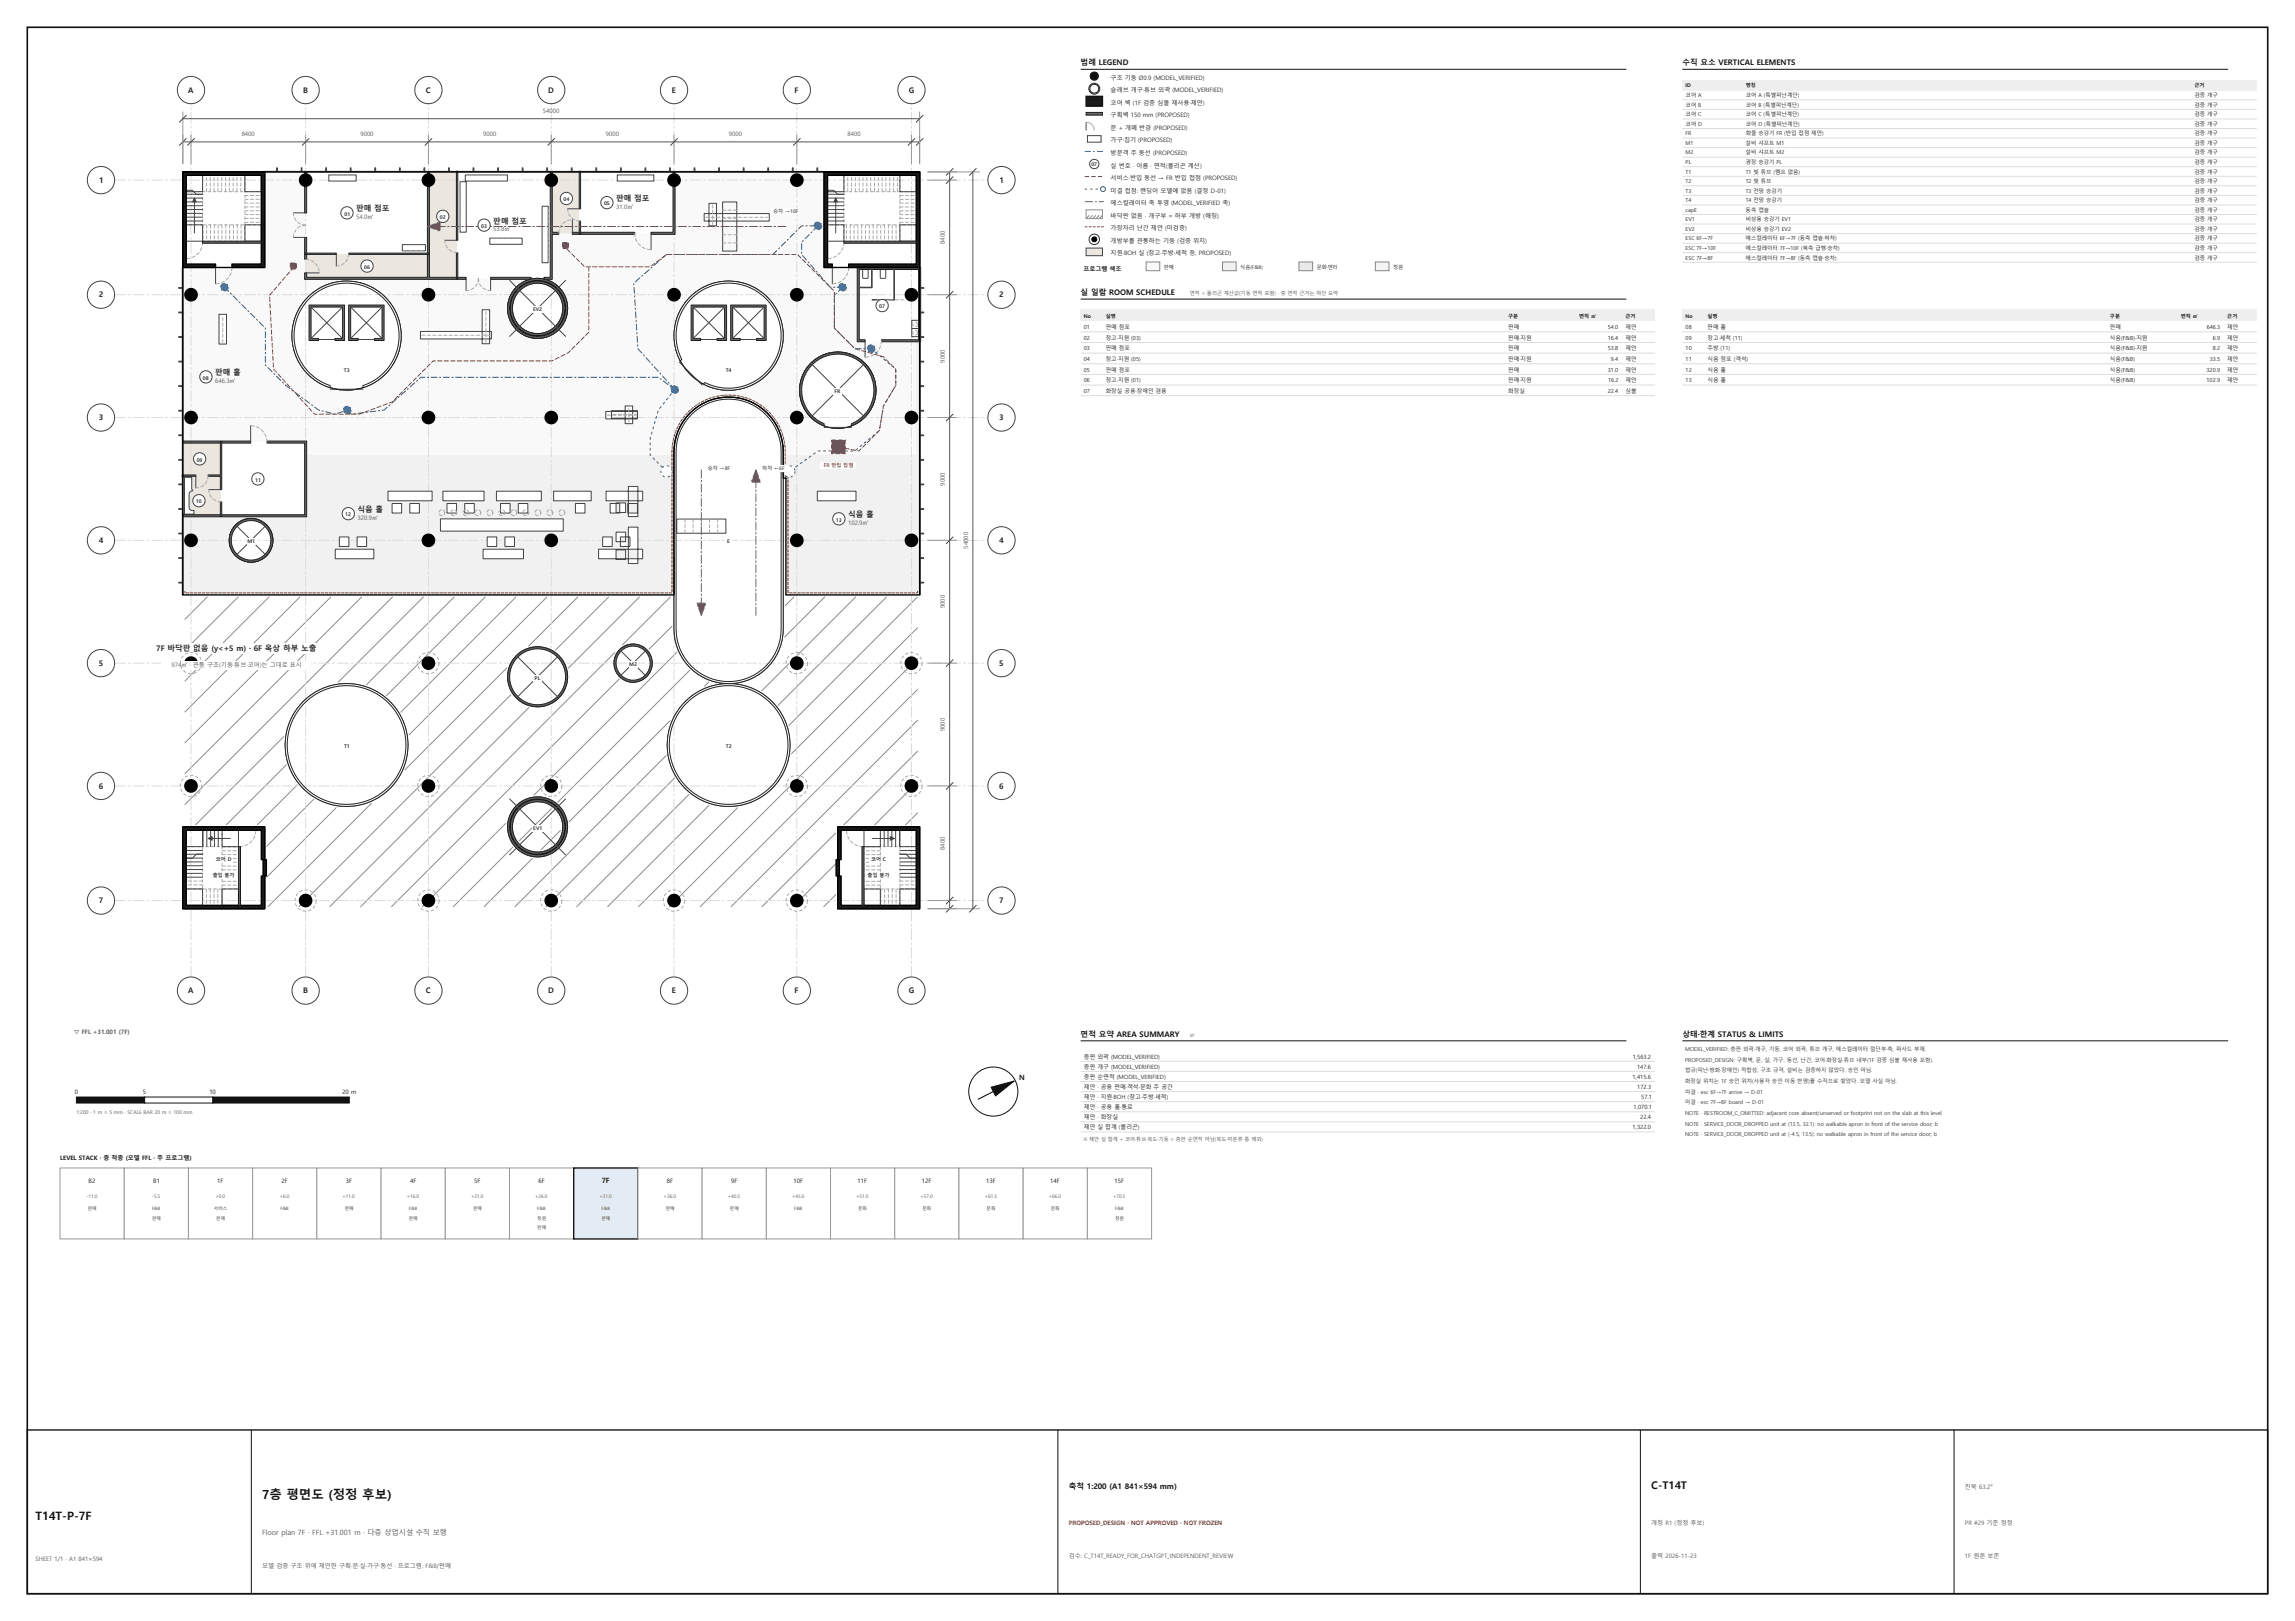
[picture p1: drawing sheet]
<svg xmlns="http://www.w3.org/2000/svg" width="841mm" height="594mm" viewBox="0 0 841 594" stroke-linecap="round" stroke-linejoin="round" font-family="sans-serif">
<defs><g id="words">
<text font-size="4.6" fill="#111" x="96.1" y="549.2">7층 평면도 (정정 후보)</text>
<text font-size="4.2" fill="#111" x="13" y="557">T14T-P-7F</text>
<text font-size="3.9" fill="#111" x="605.1" y="545.6">C-T14T</text>
<g font-size="2.8" fill="#111">
<text x="396" y="24">범례 LEGEND</text>
<text x="616.5" y="24">수직 요소 VERTICAL ELEMENTS</text>
<text x="396" y="108.2">실 일람 ROOM SCHEDULE</text>
<text x="396" y="380">면적 요약 AREA SUMMARY</text>
<text x="616.5" y="380">상태·한계 STATUS &amp; LIMITS</text>
<text x="391.7" y="545.6">축척 1:200 (A1 841×594 mm)</text>
</g>
<g font-size="2.8" fill="#222">
<text x="69" y="34">A</text>
<text x="111" y="34">B</text>
<text x="156.1" y="34">C</text>
<text x="200.9" y="34">D</text>
<text x="246.2" y="34">E</text>
<text x="291.2" y="34">F</text>
<text x="333" y="34">G</text>
<text x="36.3" y="67">1</text>
<text x="366.3" y="67">1</text>
<text x="130.5" y="77.5">판매 점포</text>
<text x="225.8" y="73.7">판매 점포</text>
<text x="180.8" y="82">판매 점포</text>
<text x="36.2" y="109">2</text>
<text x="366.2" y="109">2</text>
<text x="78.8" y="137.6">판매 홀</text>
<text x="36.2" y="154">3</text>
<text x="366.2" y="154">3</text>
<text x="131" y="187.7">식음 홀</text>
<text x="310.8" y="189.6">식음 홀</text>
<text x="36.2" y="199">4</text>
<text x="366.2" y="199">4</text>
<text x="57.3" y="238.5">7F 바닥판 없음 (y&lt;+5 m) · 6F 옥상 하부 노출</text>
<text x="36.2" y="244">5</text>
<text x="366.2" y="244">5</text>
<text x="36.2" y="289">6</text>
<text x="366.2" y="289">6</text>
<text x="36.2" y="331">7</text>
<text x="366.2" y="331">7</text>
<text x="69" y="364">A</text>
<text x="111" y="364">B</text>
<text x="156.1" y="364">C</text>
<text x="200.9" y="364">D</text>
<text x="246.2" y="364">E</text>
<text x="291.2" y="364">F</text>
<text x="333" y="364">G</text>
</g>
<g font-size="2.6" fill="#111">
<text x="373.4" y="395.7">N</text>
<text x="220.5" y="433.5">7F</text>
</g>
<text font-size="2.6" fill="#555" x="96.1" y="562.4">Floor plan 7F · FFL +31.001 m · 다층 상업시설 수직 보행</text>
<g font-size="2.2" fill="#222">
<text x="407" y="29.2">구조 기둥 Ø0.9 (MODEL_VERIFIED)</text>
<text x="407" y="33.8">슬래브 개구·튜브 외곽 (MODEL_VERIFIED)</text>
<text x="407" y="38.4">코어 벽 (1F 검증 심볼 재사용·제안)</text>
<text x="407" y="43">구획벽 150 mm (PROPOSED)</text>
<text x="407" y="47.6">문 + 개폐 반경 (PROPOSED)</text>
<text x="407" y="52.2">가구·집기 (PROPOSED)</text>
<text x="407" y="56.8">방문객 주 동선 (PROPOSED)</text>
<text x="407" y="61.4">실 번호 · 이름 · 면적(폴리곤 계산)</text>
<text x="407" y="66">서비스·반입 동선 → FR 반입 접점 (PROPOSED)</text>
<text x="407" y="70.6">미결 접점: 랜딩이 모델에 없음 (결정 D-01)</text>
<text x="407" y="75.2">에스컬레이터 축 투영 (MODEL_VERIFIED 축)</text>
<text x="407" y="79.8">바닥판 없음 · 개구부 = 하부 개방 (해칭)</text>
<text x="407" y="84.4">가장자리 난간 제안 (미검증)</text>
<text x="407" y="89">개방부를 관통하는 기둥 (검증 위치)</text>
<text x="407" y="93.6">지원·BOH 실 (창고·주방·세척 등, PROPOSED)</text>
</g>
<g font-size="2.2" fill="#555">
<text x="198.9" y="41.5">54000</text>
<text x="88.6" y="50">8400</text>
<text x="132.1" y="50">9000</text>
<text x="177.1" y="50">9000</text>
<text x="222.1" y="50">9000</text>
<text x="267.1" y="50">9000</text>
<text x="310.6" y="50">8400</text>
<text x="225.8" y="76.5">31.0㎡</text>
<text x="130.5" y="80.3">54.0㎡</text>
<text x="180.8" y="84.8">53.8㎡</text>
<text x="346.3" y="89.4" transform="rotate(-90 346.3 89.4)">8400</text>
<text x="346.3" y="132.9" transform="rotate(-90 346.3 132.9)">9000</text>
<text x="78.8" y="140.4">646.3㎡</text>
<text x="346.3" y="177.9" transform="rotate(-90 346.3 177.9)">9000</text>
<text x="131" y="190.5">320.9㎡</text>
<text x="310.8" y="192.4">102.9㎡</text>
<text x="354.7" y="201.1" transform="rotate(-90 354.7 201.1)">54000</text>
<text x="346.3" y="222.9" transform="rotate(-90 346.3 222.9)">9000</text>
<text x="62.8" y="244.5">974㎡ ·</text>
<text x="70.7" y="244.5">관통 구조(기둥·튜브·코어)는 그대로 표시</text>
<text x="346.3" y="267.9" transform="rotate(-90 346.3 267.9)">9000</text>
<text x="346.3" y="311.4" transform="rotate(-90 346.3 311.4)">8400</text>
<text x="27" y="379">▽ FFL +31.001 (7F)</text>
<text x="720.1" y="545.6">진북 63.2°</text>
<text x="605.1" y="558.8">개정 R1 (정정 후보)</text>
<text x="720.1" y="558.8">PR #29 기준 정정</text>
<text x="13" y="572">SHEET 1/1 · A1 841×594</text>
<text x="96.1" y="574.4">모델 검증 구조 위에 제안한 구획·문·실·가구·동선 · 프로그램: F&amp;B/판매</text>
<text x="391.7" y="570.8">검수: C_T14T_READY_FOR_CHATGPT_INDEPENDENT_REVIEW</text>
<text x="605.1" y="570.8">출력 2026-11-23</text>
<text x="720.1" y="570.8">1F 원본 보존</text>
</g>
<g font-size="2.2" fill="#111">
<text x="397" y="99.2">프로그램 색조</text>
<text x="27.4" y="400.8">0</text>
<text x="52.4" y="400.8">5</text>
<text x="76.7" y="400.8">10</text>
<text x="125.4" y="400.8">20 m</text>
<text x="22" y="425">LEVEL STACK · 층 적층 (모델 FFL · 주 프로그램)</text>
<text x="32.5" y="433.5">B2</text>
<text x="56.2" y="433.5">B1</text>
<text x="79.6" y="433.5">1F</text>
<text x="103.2" y="433.5">2F</text>
<text x="126.7" y="433.5">3F</text>
<text x="150.3" y="433.5">4F</text>
<text x="173.7" y="433.5">5F</text>
<text x="197.3" y="433.5">6F</text>
<text x="244.4" y="433.5">8F</text>
<text x="267.9" y="433.5">9F</text>
<text x="290.8" y="433.5">10F</text>
<text x="314.3" y="433.5">11F</text>
<text x="337.8" y="433.5">12F</text>
<text x="361.3" y="433.5">13F</text>
<text x="384.9" y="433.5">14F</text>
<text x="408.4" y="433.5">15F</text>
</g>
<text font-size="2.2" fill="#9b1c1c" x="391.7" y="558.8">PROPOSED_DESIGN · NOT APPROVED · NOT FROZEN</text>
<g font-size="2.1" fill="#222">
<text x="397.2" y="387.9">층판 외곽 (MODEL_VERIFIED)</text>
<text x="598.3" y="387.9">1,563.2</text>
<text x="397.2" y="391.6">층판 개구 (MODEL_VERIFIED)</text>
<text x="397.2" y="395.3">층판 순면적 (MODEL_VERIFIED)</text>
<text x="598.3" y="395.3">1,415.6</text>
<text x="599.9" y="391.6">147.6</text>
<text x="397.2" y="399">제안 · 공용 판매·객석·문화 주 공간</text>
<text x="600" y="399">172.3</text>
<text x="397.2" y="402.7">제안 · 지원·BOH (창고·주방·세척)</text>
<text x="397.2" y="406.4">제안 · 공용 홀·통로</text>
<text x="598.6" y="406.4">1,070.1</text>
<text x="601.4" y="402.7">57.1</text>
<text x="397.2" y="410.1">제안 · 화장실</text>
<text x="397.2" y="413.8">제안 실 합계 (폴리곤)</text>
<text x="598.3" y="413.8">1,322.0</text>
<text x="601.1" y="410.1">22.4</text>
</g>
<g font-size="2" fill="#222">
<text x="617.7" y="35.6">코어 A</text>
<text x="639.7" y="35.6">코어 A (특별피난계단)</text>
<text x="804.2" y="35.6">검증 개구</text>
<text x="617.7" y="39.1">코어 B</text>
<text x="639.7" y="39.1">코어 B (특별피난계단)</text>
<text x="804.2" y="39.1">검증 개구</text>
<text x="617.7" y="42.6">코어 C</text>
<text x="617.7" y="46.1">코어 D</text>
<text x="639.7" y="42.6">코어 C (특별피난계단)</text>
<text x="639.7" y="46.1">코어 D (특별피난계단)</text>
<text x="804.2" y="42.6">검증 개구</text>
<text x="804.2" y="46.1">검증 개구</text>
<text x="617.7" y="49.6">FR</text>
<text x="617.7" y="53.1">M1</text>
<text x="639.7" y="53.1">설비 샤프트 M1</text>
<text x="639.7" y="49.6">화물 승강기 FR (반입 접점 제안)</text>
<text x="804.2" y="49.6">검증 개구</text>
<text x="804.2" y="53.1">검증 개구</text>
<text x="617.7" y="56.6">M2</text>
<text x="639.7" y="56.6">설비 샤프트 M2</text>
<text x="804.2" y="56.6">검증 개구</text>
<text x="617.7" y="60.1">PL</text>
<text x="617.7" y="63.6">T1</text>
<text x="639.7" y="60.1">광장 승강기 PL</text>
<text x="639.7" y="63.6">T1 빛 튜브 (램프 없음)</text>
<text x="804.2" y="60.1">검증 개구</text>
<text x="804.2" y="63.6">검증 개구</text>
<text x="617.7" y="67.1">T2</text>
<text x="617.7" y="70.6">T3</text>
<text x="639.7" y="67.1">T2 빛 튜브</text>
<text x="639.7" y="70.6">T3 전망 승강기</text>
<text x="804.2" y="67.1">검증 개구</text>
<text x="804.2" y="70.6">검증 개구</text>
<text x="617.7" y="74.1">T4</text>
<text x="617.7" y="77.6">capE</text>
<text x="639.7" y="77.6">동측 캡슐</text>
<text x="639.7" y="74.1">T4 전망 승강기</text>
<text x="804.2" y="74.1">검증 개구</text>
<text x="804.2" y="77.6">검증 개구</text>
<text x="617.7" y="81.1">EV1</text>
<text x="639.7" y="81.1">비상용 승강기 EV1</text>
<text x="804.2" y="81.1">검증 개구</text>
<text x="617.7" y="84.6">EV2</text>
<text x="617.7" y="88.1">ESC 6F→7F</text>
<text x="639.7" y="88.1">에스컬레이터 6F→7F (동측 캡슐·하차)</text>
<text x="639.7" y="84.6">비상용 승강기 EV2</text>
<text x="804.2" y="84.6">검증 개구</text>
<text x="804.2" y="88.1">검증 개구</text>
<text x="617.7" y="91.6">ESC 7F→10F</text>
<text x="617.7" y="95.1">ESC 7F→8F</text>
<text x="639.7" y="91.6">에스컬레이터 7F→10F (북측 급행·승차)</text>
<text x="639.7" y="95.1">에스컬레이터 7F→8F (동측 캡슐·승차)</text>
<text x="804.2" y="91.6">검증 개구</text>
<text x="804.2" y="95.1">검증 개구</text>
<text x="397.2" y="120.6">01</text>
<text x="397.2" y="124.5">02</text>
<text x="405.2" y="120.6">판매 점포</text>
<text x="405.2" y="124.5">창고·지원 (03)</text>
<text x="552.7" y="120.6">판매</text>
<text x="552.7" y="124.5">판매·지원</text>
<text x="589.2" y="124.5">16.4</text>
<text x="589.2" y="120.6">54.0</text>
<text x="595.7" y="124.5">제안</text>
<text x="595.7" y="120.6">제안</text>
<text x="617.7" y="120.6">08</text>
<text x="617.7" y="124.5">09</text>
<text x="625.7" y="120.6">판매 홀</text>
<text x="625.7" y="124.5">창고·세척 (11)</text>
<text x="773.2" y="120.6">판매</text>
<text x="773.2" y="124.5">식음(F&amp;B)·지원</text>
<text x="808.6" y="120.6">646.3</text>
<text x="810.9" y="124.5">6.9</text>
<text x="816.2" y="120.6">제안</text>
<text x="816.2" y="124.5">제안</text>
<text x="397.2" y="128.4">03</text>
<text x="405.2" y="128.4">판매 점포</text>
<text x="552.7" y="128.4">판매</text>
<text x="589.2" y="128.4">53.8</text>
<text x="595.7" y="128.4">제안</text>
<text x="617.7" y="128.4">10</text>
<text x="625.7" y="128.4">주방 (11)</text>
<text x="773.2" y="128.4">식음(F&amp;B)·지원</text>
<text x="810.9" y="128.4">8.2</text>
<text x="816.2" y="128.4">제안</text>
<text x="397.2" y="132.3">04</text>
<text x="397.2" y="136.2">05</text>
<text x="405.2" y="132.3">창고·지원 (05)</text>
<text x="405.2" y="136.2">판매 점포</text>
<text x="552.7" y="132.3">판매·지원</text>
<text x="552.7" y="136.2">판매</text>
<text x="589.2" y="136.2">31.0</text>
<text x="590.3" y="132.3">9.4</text>
<text x="595.7" y="136.2">제안</text>
<text x="595.7" y="132.3">제안</text>
<text x="617.7" y="132.3">11</text>
<text x="617.7" y="136.2">12</text>
<text x="625.7" y="132.3">식음 점포 (객석)</text>
<text x="625.7" y="136.2">식음 홀</text>
<text x="773.2" y="132.3">식음(F&amp;B)</text>
<text x="773.2" y="136.2">식음(F&amp;B)</text>
<text x="808.6" y="136.2">320.9</text>
<text x="809.8" y="132.3">33.5</text>
<text x="816.2" y="136.2">제안</text>
<text x="816.2" y="132.3">제안</text>
<text x="397.2" y="140.1">06</text>
<text x="397.2" y="144">07</text>
<text x="405.2" y="140.1">창고·지원 (01)</text>
<text x="405.2" y="144">화장실 공용·장애인 겸용</text>
<text x="552.7" y="140.1">판매·지원</text>
<text x="552.7" y="144">화장실</text>
<text x="589.2" y="144">22.4</text>
<text x="589.3" y="140.1">16.2</text>
<text x="595.7" y="144">심볼</text>
<text x="595.7" y="140.1">제안</text>
<text x="617.7" y="140.1">13</text>
<text x="625.7" y="140.1">식음 홀</text>
<text x="773.2" y="140.1">식음(F&amp;B)</text>
<text x="808.6" y="140.1">102.9</text>
<text x="816.2" y="140.1">제안</text>
</g>
<g font-size="2" fill="#333">
<text x="617.5" y="385.2">MODEL_VERIFIED: 층판 외곽·개구, 기둥, 코어 외곽, 튜브 개구, 에스컬레이터 절단부·축, 파사드 부재.</text>
<text x="617.5" y="389.1">PROPOSED_DESIGN: 구획벽, 문, 실, 가구, 동선, 난간, 코어·화장실·튜브 내부(1F 검증 심볼 재사용 포함).</text>
<text x="617.5" y="393">법규(피난·방화·장애인) 적합성, 구조 규격, 설비는 검증하지 않았다. 승인 아님.</text>
<text x="617.5" y="396.9">화장실 위치는 1F 승인 위치(사용자 승인 이동 반영)를 수직으로 쌓았다. 모델 사실 아님.</text>
<text x="617.5" y="400.8">미결 · esc 6F→7F arrive → D-01</text>
<text x="617.5" y="404.7">미결 · esc 7F→8F board → D-01</text>
<text x="617.5" y="408.6">NOTE · RESTROOM_C_OMITTED: adjacent core absent/unserved or footprint not on the slab at this level</text>
<text x="617.5" y="412.5">NOTE · SERVICE_DOOR_DROPPED unit at (13.5, 32.1): no walkable apron in front of the service door; b</text>
<text x="617.5" y="416.4">NOTE · SERVICE_DOOR_DROPPED unit at (-4.5, 13.5): no walkable apron in front of the service door; b</text>
</g>
<g font-size="1.9" fill="#111">
<text x="617.7" y="31.8">ID</text>
<text x="639.7" y="31.8">명칭</text>
<text x="804.2" y="31.8">근거</text>
<text x="397.2" y="116.4">No</text>
<text x="405.2" y="116.4">실명</text>
<text x="552.7" y="116.4">구분</text>
<text x="578.7" y="116.4">면적 ㎡</text>
<text x="595.7" y="116.4">근거</text>
<text x="617.7" y="116.4">No</text>
<text x="625.7" y="116.4">실명</text>
<text x="773.2" y="116.4">구분</text>
<text x="799.2" y="116.4">면적 ㎡</text>
<text x="816.2" y="116.4">근거</text>
</g>
<g font-size="1.9" fill="#333">
<text x="399.9" y="60.8">07</text>
<text x="206.5" y="73.7">04</text>
<text x="221.3" y="75.3">05</text>
<text x="126.2" y="79">01</text>
<text x="161.2" y="80.3">02</text>
<text x="176.3" y="83.5">03</text>
<text x="133.4" y="98.5">06</text>
<text x="322.2" y="113">07</text>
<text x="195.3" y="114">EV2</text>
<text x="126" y="136.4">T3</text>
<text x="265.9" y="136.4">T4</text>
<text x="74.4" y="139.1">08</text>
<text x="305.8" y="144">FR</text>
<text x="72.1" y="169.2">09</text>
<text x="93.5" y="176.5">11</text>
<text x="71.8" y="184.5">10</text>
<text x="126.5" y="189.2">12</text>
<text x="306.3" y="191.1">13</text>
<text x="90.7" y="199">M1</text>
<text x="266.5" y="199">E</text>
<text x="230.6" y="244">M2</text>
<text x="195.9" y="249">PL</text>
<text x="126.1" y="274">T1</text>
<text x="266" y="274">T2</text>
<text x="195.4" y="304">EV1</text>
<text x="79.1" y="315.5">코어 D</text>
<text x="319.2" y="315.5">코어</text>
<text x="323.6" y="315.5">C</text>
<text x="77.9" y="321.5">출입 불가</text>
<text x="317.9" y="321.5">출입 불가</text>
</g>
<g font-size="1.9" fill="#7a3b8c">
<text x="283.3" y="78">승차 →10F</text>
<text x="259.4" y="172.2">승차 →8F</text>
<text x="279.3" y="172.2">하차 ←6F</text>
</g>
<g font-size="1.9" fill="#222">
<text x="426.5" y="98.6">판매</text>
<text x="454.5" y="98.6">식음(F&amp;B)</text>
<text x="482.5" y="98.6">문화·엔터</text>
<text x="510.5" y="98.6">정원</text>
</g>
<g font-size="1.9" fill="#555">
<text x="436" y="108.2">면적 = 폴리곤 계산값(기둥 면적 포함) · 층 면적 근거는 하단 요약</text>
<text x="436" y="380">㎡</text>
<text x="28" y="408.2">1:200 · 1 m = 5 mm · SCALE BAR 20 m = 100 mm</text>
<text x="397" y="418.2">※ 제안 실 합계 + 코어·튜브·복도·기둥 = 층판 순면적 아님(복도·미분류 틈 제외)</text>
</g>
<text font-size="1.9" fill="#9a5b1e" x="301.8" y="171.3">FR 반입 접점</text>
<g font-size="1.8" fill="#555">
<text x="31.7" y="439">-11.0</text>
<text x="55.8" y="439">-5.5</text>
<text x="79" y="439">+0.0</text>
<text x="102.5" y="439">+6.0</text>
<text x="125.5" y="439">+11.0</text>
<text x="149.1" y="439">+16.0</text>
<text x="172.6" y="439">+21.0</text>
<text x="196.1" y="439">+26.0</text>
<text x="219.7" y="439">+31.0</text>
<text x="243.2" y="439">+36.0</text>
<text x="266.8" y="439">+40.5</text>
<text x="290.3" y="439">+45.0</text>
<text x="313.8" y="439">+51.0</text>
<text x="337.3" y="439">+57.0</text>
<text x="360.9" y="439">+61.5</text>
<text x="384.4" y="439">+66.0</text>
<text x="407.9" y="439">+70.5</text>
</g>
<g font-size="1.6" fill="#333">
<text x="32.2" y="443.5">판매</text>
<text x="55.7" y="443.5">F&amp;B</text>
<text x="78.4" y="443.5">서비스</text>
<text x="102.8" y="443.5">F&amp;B</text>
<text x="126.3" y="443.5">판매</text>
<text x="149.8" y="443.5">F&amp;B</text>
<text x="173.4" y="443.5">판매</text>
<text x="196.9" y="443.5">F&amp;B</text>
<text x="220.4" y="443.5">F&amp;B</text>
<text x="244" y="443.5">판매</text>
<text x="267.5" y="443.5">판매</text>
<text x="291" y="443.5">F&amp;B</text>
<text x="314.5" y="443.5">문화</text>
<text x="338" y="443.5">문화</text>
<text x="361.5" y="443.5">문화</text>
<text x="385.1" y="443.5">문화</text>
<text x="408.7" y="443.5">F&amp;B</text>
<text x="55.7" y="447">판매</text>
<text x="79.2" y="447">판매</text>
<text x="149.8" y="447">판매</text>
<text x="196.9" y="447">정원</text>
<text x="220.4" y="447">판매</text>
<text x="408.7" y="447">정원</text>
<text x="196.9" y="450.5">판매</text>
</g>
</g></defs>
<path d="M10 10h821v574h-821z" fill="none" stroke="#111" stroke-width=".6"/>
<path d="M112 63h45v30h-45z" fill-rule="evenodd" fill="#fff"/>
<path d="M157 63h10.5v39h-10.5z" fill-rule="evenodd" fill="#ebe7df"/>
<path d="M167.5 63h34.5v39h-34.5z" fill-rule="evenodd" fill="#fff"/>
<path d="M202 63h10.5v22.5h-10.5z" fill-rule="evenodd" fill="#ebe7df"/>
<path d="M212.5 63h34.5v22.5h-34.5z" fill-rule="evenodd" fill="#fff"/>
<path d="M112 93h45v9h-45z" fill-rule="evenodd" fill="#ebe7df"/>
<path d="M97 63h139.3l-124.3 .1 .1 38.9 83.9 .1a11.3 11.3 0 0 0-5.7 2.2l-2 2-.8 1.2a11.1 11.1 0 0 0-.7 9.7l1.5 2.5 2 2a11 11 0 0 0 5.3 2.2h2.8l2.8-.7 2.5-1.5 1.1-.9 1.7-2.3a11 11 0 0 0-2.8-14.2l-2.5-1.5-3.2-.7 4-.2v-16.4h45l-.1-22.5h55.1v34.9l12.3 .1-.2 .4 .1 26.7 .3 .2h21.3l-.1 41.5h-48.7l-.4-5.2-1.1-3.8a20.1 20.1 0 0 0-4.4-6.4l-3-2.5-3.4-1.9-1.9-.6-3.8-.8a19.9 19.9 0 0 0-16.1 5.8l-1.4 1.4a20.1 20.1 0 0 0-4.4 10.8l-.1 3.2h-135l-.1-4.8h-44.7l-.2 10.1v-74.1h30zM293 143a14 14 0 0 0 28 0 14 14 0 0 0-28 0zM247 123.1a20 20 0 0 0 39.9 0 20 20 0 0 0-39.9 0zM107 123a20 20 0 0 0 40 0 20 20 0 0 0-40 0z" fill-rule="evenodd" fill="#f9f9f9"/>
<g fill="#ebe7df">
<path d="M67 162h14v12.3h-14z" fill-rule="evenodd"/>
<path d="M67 174.3h14v14.7h-14z" fill-rule="evenodd"/>
</g>
<path d="M81 162h31v27h-31z" fill-rule="evenodd" fill="#fff"/>
<g fill="#f1f1f1">
<path d="M67 189h44.9l.1-22.2h135v51.2h-180zM84 198a8 8 0 0 0 16 0 8 8 0 0 0-16 0z" fill-rule="evenodd"/>
<path d="M287 166.6l48.7 .1 .1-41.4h1.2v92.7h-49v-42.7l-1-.1z" fill-rule="evenodd"/>
</g>
<g fill="none" stroke="#222" stroke-width=".37">
<circle cx="197" cy="113" r="11"/>
<circle cx="127" cy="123.1" r="19.9"/>
<circle cx="267" cy="123.1" r="20"/>
<circle cx="307" cy="143" r="14"/>
<circle cx="92" cy="198" r="8"/>
</g>
<g fill="none" stroke="#8c8c8c" stroke-width=".37">
<path d="M76 218.8l-8.3 8.2M87.3 218.8l-19.6 19.5M98.6 218.8l-30.9 30.8M109.9 218.8l-42.2 42.1M121.2 218.8l-53.5 53.4M132.5 218.8l-64.8 64.7M143.8 218.8l-76.1 76M155.1 218.8l-31.1 31.1M166.5 218.8l-32.2 32.2M177.8 218.8l-36.2 36.1M189.1 218.8l-42.2 42.2M200.4 218.8l-50.5 50.5"/>
<path d="M211.7 218.8l-18 17.9M223 218.8l-19.5 19.5M234.3 218.8l-26 26M245.7 218.8l-17.6 17.5M290.9 218.8l-3.2 3.1M302.2 218.8l-14.7 14.7M313.5 218.8l-34.4 34.4M324.9 218.8l-39.8 39.7M336.2 218.8l-47.1 47.1M225.3 239.1l-93.1 93.2M246.3 229.5l-8.5 8.4M248.1 239l-52.4 52.3"/>
<path d="M336.2 230l-46.2 46.2M185.7 244.7l-37.3 37.4M187.3 254.5l-77.8 77.8M193.8 259.3l-73 73M226.9 248.8l-83.4 83.5M252.8 245.6l-48.4 48.3M259.7 249.9l-1.5 1.6M336.2 252.6l-79.6 79.7M336.2 241.3l-90.9 91M104 269.9l-32.3 32.3M244.1 276.9l-55.4 55.4M245.5 264.2l-36.9 36.9"/>
<path d="M336.2 275.2l-27 27M336.2 263.9l-68.3 68.4M105 280.3l-22 21.9M108.9 287.6l-14.6 14.6M115 292.9l-17.2 17.2M123.3 295.9l-25.5 25.5M136.1 294.4l-37.9 37.9M202.1 296.2l-11.9 11.9M247.2 285.1l-47.2 47.2M252.5 291.1l-41.1 41.2M259.8 295.1l-37.1 37.2M270.2 296l-36.2 36.3"/>
<path d="M336.2 297.9l-4.3 4.3M336.2 286.6l-15.6 15.6M185.3 301.7l-30.5 30.6M187.9 310.4l-21.8 21.9M195.1 314.6l-17.7 17.7M205.4 304.3l-7.1 7.1M306.2 316.6l-15.6 15.7M306.2 305.3l-27 27M306.2 327.9l-4.3 4.4"/>
</g>
<g fill="none" stroke="#dcdcdc" stroke-width=".37" stroke-dasharray="4 1 .8 1">
<path d="M42 66h320M42 108h320M42 153h320M42 198h320M42 243h320M42 288h320M42 330h320M70 358v-320M112 358v-320M157 358v-320M202 358v-320M247 358v-320"/>
<path d="M292 358v-320M334 358v-320"/>
</g>
<path d="M120.5 64.1h10v2.2h-10zM147.4 89.6h8.5v2.3h-8.5z" fill-rule="evenodd" fill="#fff" stroke="#444" stroke-width=".37"/>
<path d="M130 64.1h-9M147.9 91.9h7.5" fill="none" stroke="#aaa" stroke-width=".37" stroke-dasharray="1.2 .8"/>
<path d="M198.6 75.6h2.3v20.7h-2.3zM170.5 64.1h15.4v2.2h-15.4zM168.6 66.6h2.3v18.5h-2.3zM179.5 87.3h11.9v2.2h-11.9z" fill-rule="evenodd" fill="#fff" stroke="#444" stroke-width=".37"/>
<path d="M168.6 67.1v17.5M185.4 64.1h-14.4M190.8 87.3h-10.8M200.9 95.8v-19.7" fill="none" stroke="#aaa" stroke-width=".37" stroke-dasharray="1.2 .8"/>
<path d="M226.2 64.1h13.4v2.2h-13.4z" fill-rule="evenodd" fill="#fff" stroke="#444" stroke-width=".37"/>
<path d="M239.1 64.1h-12.4" fill="none" stroke="#aaa" stroke-width=".37" stroke-dasharray="1.2 .8"/>
<path d="M80.3 115.2v10.9h2.7v-10.9zM154.1 121.5v2.7h26v-2.7zM176.7 113.5v12.5h2.7v-12.5zM258 78.3v2.7h23.9v-2.7zM259.8 74.5v8.3h2.7v-8.3zM222 150.8v2.7h11.6v-2.7zM224.1 150.5v2.8h9.5v-2.8zM229.1 148.8v6.5h2.7v-6.5z" fill-rule="evenodd" fill="#fff" stroke="#444" stroke-width=".37"/>
<path d="M258.6 79.6h22.8M261.2 82.3v-7.3M81.6 125.6v-9.9M154.6 122.8h25M178.1 125.5v-11.5M222.5 152.1h10.6M224.6 151.9h8.5M230.5 154.8v-5.5" fill="none" stroke="#aaa" stroke-width=".37" stroke-dasharray="1.2 .8"/>
<g fill="#fff" stroke="#444" stroke-width=".37">
<path d="M67.6 174.9h2.7v4l.4 1a1.27 1.27 0 0 0-1.4 1.2v4.8a1.25 1.25 0 0 0 1.2 1.2h.6v1.3h-3.5z" fill-rule="evenodd"/>
<path d="M122.9 201.3v3.5h14.1v-3.5zM124.4 196.8v3.5h3.5v-3.5zM130.9 196.8v3.5h3.5v-3.5zM177 201.3v3.5h14.8v-3.5zM178.5 196.8v3.5h3.5v-3.5zM185 196.8v3.5h3.5v-3.5zM219.4 201.3v3.5h16.1v-3.5zM220.8 196.8v3.5h3.6v-3.5zM227.4 196.8v3.5h3.5v-3.5zM142.2 180v3.5h16.1v-3.5zM143.7 184.5v3.5h3.5v-3.5zM150.2 184.5v3.5h3.5v-3.5zM162.3 180v3.5h15.1v-3.5zM163.8 184.5v3.5h3.5v-3.5zM170.3 184.5v3.5h3.5v-3.5zM181.9 180v3.5h16.5v-3.5zM183.4 184.5v3.5h3.5v-3.5zM189.9 184.5v3.5h3.5v-3.5zM202.9 180v3.5h13.7v-3.5zM210.9 184.5v3.5h3.5v-3.5zM222.1 180v3.5h13.4v-3.5zM223.6 184.5v3.5h3.5v-3.5zM230.1 184.5v3.5h3.5v-3.5zM230.3 193.2v13.3h3.5v-13.3zM225.8 201.5v3.5h3.5v-3.5zM225.8 195v3.5h3.5v-3.5zM230.3 178.3v11h3.5v-11zM225.8 184.3v3.5h3.5v-3.5zM161.4 190.1v4.5h45v-4.5z" fill-rule="evenodd"/>
</g>
<path d="M163 187.9l-.2-.7-.6-.4h-.6l-.6 .4-.2 .7 .2 .6 .6 .4h.6l.6-.4 .2-.6M167.4 187.9l-.2-.7-.6-.4h-.6l-.6 .4-.2 .7 .2 .6 .6 .4h.6l.6-.4 .2-.6M171.8 187.9l-.2-.7-.6-.4h-.6l-.6 .4-.2 .7 .2 .6 .6 .4h.6l.6-.4 .2-.6M176.2 187.9l-.2-.7-.6-.4h-.6l-.6 .4-.2 .7 .2 .6 .6 .4h.6l.6-.4 .2-.6M180.6 187.9l-.2-.7-.6-.4h-.6l-.6 .4-.2 .7 .2 .6 .6 .4h.6l.6-.4 .2-.6M185 187.9l-.2-.7-.6-.4h-.6l-.6 .4-.2 .7 .2 .6 .6 .4h.6l.6-.4 .2-.6M189.4 187.9l-.2-.7-.6-.4h-.6l-.6 .4-.2 .7 .2 .6 .6 .4h.6l.6-.4 .2-.6M193.8 187.9l-.2-.7-.6-.4h-.6l-.6 .4-.2 .7 .2 .6 .6 .4h.6l.6-.4 .2-.6M198.2 187.9l-.2-.7-.6-.4h-.6l-.6 .4-.2 .7 .2 .6 .6 .4h.6l.6-.4 .2-.6M202.6 187.9l-.2-.7-.6-.4h-.6l-.6 .4-.2 .7 .2 .6 .6 .4h.6l.6-.4 .2-.6M207 187.9l-.2-.7-.6-.4h-.6l-.6 .4-.2 .7 .2 .6 .6 .4h.6l.6-.4 .2-.6" fill="none" stroke="#aaa" stroke-width=".37" stroke-dasharray="1.2 .8"/>
<path d="M299.5 180h14.2v3.5h-14.2z" fill-rule="evenodd" fill="#fff" stroke="#444" stroke-width=".37"/>
<g fill="none" stroke="#444" stroke-width=".37">
<path d="M68.2 64.2h6v6h-6zM68.2 69.7h2.3l1.5 1.5h2.2M68.2 79.6h6M68.2 78.2h6M68.2 76.8h6M68.2 75.4h6M68.2 74h6M68.2 72.6h6M68.2 71.2h6M71.2 74v11.4M89.8 64.2h6v6h-6zM264.8 74h5.2v18h-5.2z"/>
<path d="M68.2 82.4h6v6h-6zM68.2 81h6M89.8 82.4h6v6h-6zM316.2 98.8l1.9 .1-.1 3.1-1.8-.1zM322.6 98.8l1.9 .1v3.1l-1.9-.1zM334.1 117.4h2.5v3h-2.5zM334.1 120.4h2.5v3h-2.5zM248 190.2h18v5.2h-18z"/>
</g>
<g fill="none" stroke="#aaa" stroke-width=".37" stroke-dasharray="1.2 .8" stroke-linecap="butt">
<path d="M68.2 70.2h6v12.2h-6zM74.2 64.2h15.6v6h-15.6zM89.8 70.2h6v12.2h-6zM74.2 82.4h15.6v6h-15.6z"/>
<circle cx="335.4" cy="118.9" r=".85"/>
<circle cx="335.4" cy="121.9" r=".85"/>
</g>
<g fill="none" stroke="#aaa" stroke-width=".37" stroke-dasharray="1.2 .8">
<path d="M75.6 70.2v-6M77 70.2v-6M78.4 70.2v-6M79.8 70.2v-6M81.2 70.2v-6M82.6 70.2v-6M84 70.2v-6M85.4 70.2v-6M86.8 70.2v-6M88.2 70.2v-6M89.6 70.2v-6M89.8 71.6h6"/>
<path d="M89.8 73h6M89.8 74.4h6M89.8 75.8h6M89.8 77.2h6M89.8 78.6h6M264.8 77h5.2M74.4 82.4v6M75.7 82.4v6M77.1 82.4v6M78.5 82.4v6M79.9 82.4v6M81.3 82.4v6"/>
<path d="M82.7 82.4v6M84.1 82.4v6M85.6 82.4v6M87 82.4v6M88.4 82.4v6M89.8 80h6M89.8 81.4h6M264.8 89h5.2M264.8 86h5.2M264.8 83h5.2M264.8 80h5.2M251 195.4v-5.2"/>
<path d="M254 195.4v-5.2M257 195.4v-5.2M260 195.4v-5.2M263 195.4v-5.2"/>
</g>
<path d="M71.2 72.5l.7 1.5h-1.3z" fill="#333" stroke="#444" stroke-width=".37"/>
<path d="M303.2 70.2h6v12.2h-6zM309.2 64.2h20.6v6h-20.6zM329.8 70.2h6v12.2h-6zM309.2 82.4h20.6v6h-20.6z" fill="none" stroke="#aaa" stroke-width=".37" stroke-dasharray="1.2 .8" stroke-linecap="butt"/>
<g fill="none" stroke="#444" stroke-width=".37">
<path d="M303.2 64.2h6v6h-6zM303.2 69.7h2.3l1.5 1.5h2.2M303.2 79.6h6M303.2 78.2h6M303.2 76.8h6M303.2 75.4h6M303.2 74h6M303.2 72.6h6M303.2 71.2h6M306.2 74v11.4M329.8 64.2h6v6h-6zM303.2 82.4h6v6h-6z"/>
<path d="M303.2 81h6M329.8 82.4h6v6h-6z"/>
</g>
<g fill="none" stroke="#aaa" stroke-width=".37" stroke-dasharray="1.2 .8">
<path d="M310.6 70.2v-6M312 70.2v-6M313.5 70.2v-6M314.8 70.2v-6M316.3 70.2v-6M317.7 70.2v-6M319.1 70.2v-6M320.5 70.2v-6M321.9 70.2v-6M323.3 70.2v-6M324.7 70.2v-6M326 70.2v-6"/>
<path d="M327.4 70.2v-6M328.8 70.2v-6M329.8 71.6h6M329.8 73h6M329.8 74.4h6M329.8 75.9h6M329.8 77.3h6M329.8 78.7h6M310.2 82.4v6M311.6 82.4v6M313 82.4v6M314.4 82.4v6"/>
<path d="M315.8 82.4v6M317.2 82.4v6M318.6 82.4v6M320 82.4v6M321.4 82.4v6M322.8 82.4v6M324.2 82.4v6M325.6 82.4v6M327 82.4v6M328.4 82.4v6M329.8 80.1h6M329.8 81.5h6"/>
</g>
<path d="M306.2 72.5l.7 1.5h-1.3z" fill="#333" stroke="#444" stroke-width=".37"/>
<path d="M316.6 310.2h6v15.6h-6zM322.6 304.2h7.2v6h-7.2zM329.8 310.2h6v15.6h-6zM322.6 325.8h7.2v6h-7.2z" fill="none" stroke="#aaa" stroke-width=".37" stroke-dasharray="1.2 .8" stroke-linecap="butt"/>
<g fill="none" stroke="#444" stroke-width=".37">
<path d="M316.6 304.2h6v6h-6zM319.6 307.2h6.7M324 304.2v6M325.4 304.2v6M326.8 304.2v6M328.2 304.2v6M329.6 304.2v6M329.8 304.2h6v6h-6zM329.8 311.6h6M329.8 314.4h6M329.8 315.8h6M329.8 317.2h6"/>
<path d="M329.8 318.6h6M335.8 313h-6h2.2l1.5 1.5h2.3M316.6 325.8h6v6h-6zM329.8 325.8h6v6h-6zM329.8 320h6M329.8 321.4h6"/>
</g>
<g fill="none" stroke="#aaa" stroke-width=".37" stroke-dasharray="1.2 .8">
<path d="M322.6 318.8h-6M322.6 317.4h-6M322.6 316h-6M322.6 314.6h-6M322.6 313.2h-6M322.6 311.8h-6M322.6 310.4h-6M322.6 324.4h-6M322.6 323h-6M322.6 321.6h-6M322.6 320.2h-6M322.8 325.8v6"/>
<path d="M324.2 325.8v6M325.6 325.8v6M327 325.8v6M328.4 325.8v6M329.8 322.8h6M329.8 324.2h6M329.8 325.6h6"/>
</g>
<path d="M326.3 306.6l1.5 .6-1.5 .7z" fill="#333" stroke="#444" stroke-width=".37"/>
<path d="M68.2 310.2h6v15.6h-6zM74.2 304.2h7.2v6h-7.2zM81.4 310.2h6v15.6h-6zM74.2 325.8h7.2v6h-7.2z" fill="none" stroke="#aaa" stroke-width=".37" stroke-dasharray="1.2 .8" stroke-linecap="butt"/>
<g fill="none" stroke="#444" stroke-width=".37">
<path d="M68.2 304.2h6v6h-6zM68.2 311.6h6M68.2 313h6M68.2 314.4h6M68.2 315.8h6M68.2 317.2h6M68.2 318.6h6M74.2 313h-2.2l-1.5 1.5h-2.3M74.4 304.2v6M75.8 304.2v6M77.2 304.2v6M77.7 307.2h6.7"/>
<path d="M78.6 304.2v6M80 304.2v6M81.4 304.2h6v6h-6zM68.2 325.8h6v6h-6zM68.2 320h6M68.2 321.4h6M81.4 325.8h6v6h-6z"/>
</g>
<g fill="none" stroke="#aaa" stroke-width=".37" stroke-dasharray="1.2 .8">
<path d="M81.4 318.8h6M81.4 317.4h6M81.4 316h6M81.4 314.6h6M81.4 313.2h6M81.4 311.8h6M81.4 310.4h6M74.2 322.8h-6M74.2 324.2h-6M74.2 325.6h-6M75.6 325.8v6M77 325.8v6"/>
<path d="M78.4 325.8v6M79.8 325.8v6M81.2 325.8v6M81.4 324.4h6M81.4 323h6M81.4 321.6h6M81.4 320.2h6"/>
</g>
<path d="M76.2 307.2l1.5-.6v1.3z" fill="#333" stroke="#444" stroke-width=".37"/>
<path d="M201.6 63h.8v22.1h2.4v.8h-2.4v16.5h-3.1v-.8h2.3zM209.7 85.1h22.9v.8h-22.9zM246.6 63h.8v22.9h-8.8v-.8h8zM111.6 100h.8v1.6h44.2v-38.6h.8v38.6h13.4v.8h-59.2zM111.6 87h.8v8h-.8zM111.6 63h.8v15h-.8zM179.8 101.6h14.8v.8h-14.8zM67 188.6h44.6v-26.2h-13.7v-.8h14.5v27.8h-45.4zM67 161.6h24.9v.8h-24.9z" fill-rule="evenodd" fill="#666" stroke="#222" stroke-width=".37"/>
<path d="M212.2 62.8h.5v13.7h-.5zM212.2 81h.5v4.7h-.5zM167.2 62.8h.6v25.2h-.6zM167.2 92.6h.6v9.7h-.6zM127.7 92.8h29.5v.5h-29.5zM111.8 92.8h11.5v.5h-11.5zM66.8 174.1h5v.5h-5zM80.8 161.8h.5v17.6h-.5v-4.8h-4.5v-.5h4.5zM80.8 183.9h.5v5.4h-.5z" fill-rule="evenodd" fill="#808080" stroke="#222" stroke-width=".37"/>
<path d="M314.1 98h23.3v27.2h-14.4v-.7h13.6v-25.7h-21.7v25.7h2.1v.7h-2.9z" fill-rule="evenodd" fill="#666" stroke="#222" stroke-width=".37"/>
<g fill="#888" stroke="#444" stroke-width=".37">
<path d="M319.4 98.8h.2v6.7h-.2z" fill-rule="evenodd"/>
<path d="M314.9 105.3h4.5v.2h-4.5z" fill-rule="evenodd"/>
<path d="M327.6 98.8h.2v11.1h-.2z" fill-rule="evenodd"/>
<path d="M319.6 109.7h1.5v.2h-1.5z" fill-rule="evenodd"/>
<path d="M326.1 109.7h1.5v.2h-1.5z" fill-rule="evenodd"/>
</g>
<g fill="none" stroke="#444" stroke-width=".37">
<path d="M97 62.8h205v.2h-205zM107.5 78h4.5M208 76.5h4.5M66.8 98h.2v120h-.2zM68.2 88.8v6M79 98v6M107.5 87h4.5M123.3 93v4.5M163 88h4.5M209.7 80.5v5M238.6 85.5v6M303.2 88.8v6"/>
<path d="M305 98v6M337 98h.2v120h-.2zM112 100h5M170.8 102v4.5M179.8 102v4.5M321.1 109.9h5M116.8 124.4h6M131.2 124.4h6M248.9 132.6l8.5 8.5M256.8 124.4h6M271.3 124.4h6M317 124.9v6"/>
<path d="M91.9 156v6M121 142.6h12M302 156.6h10M71.8 174.3v4.5M76.5 179.4h4.5M87.8 304.2h6M310.2 304.2h6"/>
</g>
<g fill="none" stroke="#aaa" stroke-width=".37" stroke-dasharray="1.2 .8">
<path d="M74.2 88.8a6 6 0 0 1-6 6M85 98a6 6 0 0 1-6 6M112 82.5a4.5 4.5 0 0 0-4.5 4.5M112 82.5a4.5 4.5 0 0 1-4.5-4.5M112 95a5 5 0 0 1 5 5M127.7 93a4.5 4.5 0 0 1-4.4 4.5M167.5 92.6a4.5 4.5 0 0 1-4.5-4.6M204.8 85.5a5 5 0 0 1 4.9-5M212.5 81a4.5 4.5 0 0 1-4.5-4.5M232.6 85.5a6 6 0 0 0 6 6M309.2 88.8a6 6 0 0 1-6 6M311 98a6 6 0 0 1-6 6"/>
<path d="M175.3 102a4.5 4.5 0 0 0 4.5 4.5M175.3 102a4.5 4.5 0 0 1-4.5 4.5M326.1 109.9h5M323 124.9a6 6 0 0 1-6 6M76.3 174.3a4.5 4.5 0 0 1-4.5 4.5M97.9 162a6 6 0 0 0-6-6M81 183.9a4.5 4.5 0 0 1-4.5-4.5M87.8 310.2a6 6 0 0 0 6-6M316.2 310.2a6 6 0 0 1-6-6"/>
</g>
<path d="M65.5 213.3l1.3 .1v.3l-1.3-.1zM65.5 204.4h1.3v.2h-1.3zM65.5 195.4h1.3v.2h-1.3zM65.5 186.4l1.3-.1v.3h-1.3zM65.5 177.4l1.3-.1v.3h-1.3zM65.5 168.4l1.3-.1v.3h-1.3zM65.5 159.4h1.3v.3l-1.3-.1zM65.5 150.3h1.3v.4l-1.3-.1zM65.5 141.3h1.3v.4h-1.3zM65.5 132.3h1.3v.4h-1.3zM65.5 123.3h1.3v.4h-1.3zM65.5 114.3h1.3v.4h-1.3zM65.5 105.4l1.3-.1v.4h-1.3zM101.4 61.5h.3l-.1 1.3h-.2zM128.4 61.5h.2v1.3h-.2zM110.4 61.5h.2v1.3h-.2zM119.4 61.5h.3l-.1 1.3h-.2zM146.4 61.5h.3l-.1 1.3h-.2zM236.4 61.5h.2l.1 1.3h-.3zM245.4 61.5h.3l-.1 1.3h-.2zM254.4 61.5h.3l-.1 1.3h-.2zM281.3 61.5h.4v1.3h-.3zM191.4 61.5h.3v1.3h-.3zM227.4 61.5h.2l.1 1.3h-.3zM272.3 61.5h.4v1.3h-.3zM182.4 61.5h.3v1.3h-.4zM137.4 61.5h.3v1.3h-.3zM155.4 61.5h.3v1.3h-.4zM173.3 61.5h.4v1.3h-.4zM218.4 61.5h.2l.1 1.3h-.3zM200.4 61.5h.3v1.3h-.3zM263.3 61.5h.4v1.3h-.3zM209.4 61.5h.2l.1 1.3h-.3zM164.4 61.5h.3v1.3h-.4zM337.2 213.4h1.3v.2h-1.3zM337.2 204.4h1.3v.3l-1.3-.1zM337.2 195.4h1.3v.2h-1.3zM337.2 186.4h1.3v.3l-1.3-.1zM337.2 177.4h1.3v.3h-1.3zM337.2 168.4h1.3v.3h-1.3zM337.2 159.4h1.3v.3h-1.3zM337.2 150.3h1.3v.4h-1.3zM337.2 141.4l1.3-.1v.4h-1.3zM337.2 132.4l1.3-.1v.4h-1.3zM337.2 123.4l1.3-.1v.4h-1.3zM337.2 114.4l1.3-.1v.4h-1.3zM337.2 105.4h1.3v.3l-1.3-.1zM290.3 61.5h.4v1.3h-.3zM299.3 61.5h.4v1.3h-.4z" fill-rule="evenodd" fill="#333" stroke="#444" stroke-width=".37"/>
<g fill="none" stroke="#222" stroke-width=".37">
<path d="M252.9 151.4a20 20 0 0 1 21.8-4.4 20 20 0 0 1 12.3 18.5v65a20 20 0 0 1-20 20 20 20 0 0 1-20-20v-65a20 20 0 0 1 5.9-14.1z"/>
<circle cx="197" cy="113" r="9.3"/>
<circle cx="197" cy="113" r="11"/>
<circle cx="127" cy="123" r="20"/>
<circle cx="267" cy="123" r="20"/>
<circle cx="307" cy="143" r="14"/>
<circle cx="92" cy="198" r="8"/>
<circle cx="197" cy="248" r="11"/>
<circle cx="232" cy="243" r="7"/>
<circle cx="127" cy="273" r="22.5"/>
<circle cx="267" cy="273" r="22.5"/>
<circle cx="197" cy="303" r="11"/>
<circle cx="197" cy="303" r="9.2"/>
</g>
<path d="M297.1 133.1a14 14 0 0 1 21.6 2.3 14 14 0 0 1-6.7 20.7v-.8a13.2 13.2 0 0 0 5.5-20.3 13.2 13.2 0 0 0-21 0 13.2 13.2 0 0 0 5.5 20.3v.8a14 14 0 0 1-4.9-23z" fill-rule="evenodd" fill="#666" stroke="#222" stroke-width=".37"/>
<path d="M297.6 133.6l18.8 18.8M316.4 133.6l-18.8 18.8" fill="none" stroke="#444" stroke-width=".37"/>
<path d="M84 198a8 8 0 0 1 16 0 8 8 0 0 1-16 0zM84.8 198a7.2 7.2 0 0 0 14.4 0 7.2 7.2 0 0 0-14.4 0z" fill-rule="evenodd" fill="#666" stroke="#222" stroke-width=".37"/>
<path d="M86.9 192.9l10.2 10.2M97.1 192.9l-10.2 10.2" fill="none" stroke="#444" stroke-width=".37"/>
<path d="M225 243a7 7 0 0 1 14 0 7 7 0 0 1-14 0zM225.7 243a6.3 6.3 0 0 0 12.5 0 6.3 6.3 0 0 0-12.5 0z" fill-rule="evenodd" fill="#666" stroke="#222" stroke-width=".37"/>
<path d="M227.6 238.6l8.8 8.8M236.4 238.6l-8.8 8.8" fill="none" stroke="#444" stroke-width=".37"/>
<path d="M186 248a11 11 0 0 1 22 0 11 11 0 0 1-22 0zM186.8 248a10.2 10.2 0 0 0 20.4 0 10.2 10.2 0 0 0-20.4 0z" fill-rule="evenodd" fill="#666" stroke="#222" stroke-width=".37"/>
<path d="M189.8 240.8l14.4 14.4M204.2 240.8l-14.4 14.4" fill="none" stroke="#444" stroke-width=".37"/>
<g fill="#fff" stroke="#222" stroke-width=".37">
<path d="M104.5 273a22.5 22.5 0 0 1 45 0 22.5 22.5 0 0 1-45 0zM105.2 273a21.7 21.7 0 0 0 43.5 0 21.7 21.7 0 0 0-43.5 0z" fill-rule="evenodd"/>
<path d="M244.5 273a22.5 22.5 0 0 1 45 0 22.5 22.5 0 0 1-45 0zM245.2 273a21.8 21.8 0 0 0 43.6 0 21.8 21.8 0 0 0-43.6 0z" fill-rule="evenodd"/>
<path d="M112.9 108.9a20 20 0 0 1 31.2 3.7 20 20 0 0 1-11.1 29.5v-.8a19.2 19.2 0 0 0 9.6-29.6 19.2 19.2 0 0 0-31.2 0 19.2 19.2 0 0 0 9.6 29.6v.8a20 20 0 0 1-8.1-33.2z" fill-rule="evenodd"/>
</g>
<path d="M113.2 111.8h13.1v13h-3.5v-.8h2.7v-11.5h-11.5v11.5h2.8v.8h-3.6z" fill-rule="evenodd" fill="#666" stroke="#222" stroke-width=".37"/>
<path d="M114 112.5l11.5 11.5M125.5 112.5l-11.5 11.5" fill="none" stroke="#444" stroke-width=".37"/>
<path d="M127.7 111.8h13.1v13h-3.6v-.8h2.8v-11.5h-11.5v11.5h2.7v.8h-3.5z" fill-rule="evenodd" fill="#666" stroke="#222" stroke-width=".37"/>
<path d="M128.5 112.5l11.5 11.5M140 112.5l-11.5 11.5" fill="none" stroke="#444" stroke-width=".37"/>
<path d="M252.9 108.9a20 20 0 0 1 26.7-1.4 20 20 0 0 1 4.1 26.5 20 20 0 0 1-25.9 6.7l.5-.5a19.2 19.2 0 0 0 27.7-14.2 19.2 19.2 0 0 0-22-22 19.2 19.2 0 0 0-14.2 27.7l-.5 .5a20 20 0 0 1 3.6-23.3z" fill-rule="evenodd" fill="#fff" stroke="#222" stroke-width=".37"/>
<path d="M253.3 111.8h12.9v13h-3.4v-.8h2.7v-11.5h-11.5v11.5h2.8v.8h-3.5z" fill-rule="evenodd" fill="#666" stroke="#222" stroke-width=".37"/>
<path d="M254 112.5l11.5 11.5M265.5 112.5l-11.5 11.5" fill="none" stroke="#444" stroke-width=".37"/>
<path d="M267.8 111.8h13v13h-3.5v-.8h2.7v-11.5h-11.5v11.5h2.8v.8h-3.5z" fill-rule="evenodd" fill="#666" stroke="#222" stroke-width=".37"/>
<path d="M268.5 112.5l11.5 11.5M280 112.5l-11.5 11.5" fill="none" stroke="#444" stroke-width=".37"/>
<path d="M252.9 151.4a20 20 0 0 1 21.8-4.4 20 20 0 0 1 12.3 18.5v65a20 20 0 0 1-20 20 20 20 0 0 1-20-20v-65a20 20 0 0 1 5.9-14.1zM253.4 151.9a19.3 19.3 0 0 0-5.7 13.6l.1 65a19.2 19.2 0 0 0 19.2 19.2 19.2 19.2 0 0 0 19.2-19.2v-65a19.2 19.2 0 0 0-11.8-17.8 19.2 19.2 0 0 0-21 4.2z" fill-rule="evenodd" fill="#fff" stroke="#222" stroke-width=".37"/>
<path d="M186 303a11 11 0 0 1 22 0 11 11 0 0 1-22 0zM186.8 303a10.2 10.2 0 0 0 20.4 0 10.2 10.2 0 0 0-20.4 0zM187 303a10 10 0 0 1 20 0 10 10 0 0 1-20 0zM187.8 303a9.2 9.2 0 0 0 18.4 0 9.2 9.2 0 0 0-18.4 0z" fill-rule="evenodd" fill="#666" stroke="#222" stroke-width=".37"/>
<path d="M186.8 292.8l20.4 20.5M207.2 292.8l-20.4 20.5" fill="none" stroke="#444" stroke-width=".37"/>
<path d="M186 113a11 11 0 0 1 22 0 11 11 0 0 1-22 0zM186.8 113a10.2 10.2 0 0 0 20.4 0 10.2 10.2 0 0 0-20.4 0zM187 113a10 10 0 0 1 20 0 10 10 0 0 1-20 0zM187.8 113a9.2 9.2 0 0 0 18.4 0 9.2 9.2 0 0 0-18.4 0z" fill-rule="evenodd" fill="#666" stroke="#222" stroke-width=".37"/>
<path d="M186.7 102.8l20.6 20.5M207.3 102.8l-20.6 20.5" fill="none" stroke="#444" stroke-width=".37"/>
<path d="M67 63h30v35h-30zM302 63h35v35h-35zM67 303h30v30h-30zM307 303h30v30h-30z" fill="none" stroke="#000" stroke-width=".5"/>
<g fill="#1a1a1a" stroke="#000" stroke-width=".5">
<path d="M306.4 315h1.2v6h-1.2z" fill-rule="evenodd"/>
<path d="M96.4 315h1.2v6h-1.2z" fill-rule="evenodd"/>
<path d="M67 63h30v35h-12v-1.2h10.8v-32.6h-27.6v32.6h10.8v1.2h-12z" fill-rule="evenodd"/>
</g>
<path d="M74.2 88.4h21.6v.7h-21.6z" fill-rule="evenodd" fill="#666" stroke="#222" stroke-width=".37"/>
<path d="M302 63h35v35h-26v-1.2h24.8v-32.6h-32.6v32.6h1.8v1.2h-3z" fill-rule="evenodd" fill="#1a1a1a" stroke="#000" stroke-width=".5"/>
<path d="M309.2 88.4h26.6v.7h-26.6z" fill-rule="evenodd" fill="#666" stroke="#222" stroke-width=".37"/>
<path d="M307 303h30v30h-30v-12h1.2v10.8h27.6v-27.6h-27.6v10.8h-1.2z" fill-rule="evenodd" fill="#1a1a1a" stroke="#000" stroke-width=".5"/>
<path d="M315.9 310.2h.7v21.6h-.7z" fill-rule="evenodd" fill="#666" stroke="#222" stroke-width=".37"/>
<path d="M67 303h30v12h-1.2v-10.8h-27.6v27.6h27.6v-10.8h1.2v12h-30z" fill-rule="evenodd" fill="#1a1a1a" stroke="#000" stroke-width=".5"/>
<path d="M87.4 310.2h.7v21.6h-.7z" fill-rule="evenodd" fill="#666" stroke="#222" stroke-width=".37"/>
<path d="M67 63h270v155h-49v-42.8h-1v-9.7a20 20 0 0 0-20-20 20 20 0 0 0-20 20v52.5h-180z" fill="none" stroke="#000" stroke-width=".5"/>
<g fill="#000" stroke="#000" stroke-width=".5">
<circle cx="112" cy="66" r="2.25"/>
<circle cx="157" cy="66" r="2.25"/>
<circle cx="202" cy="66" r="2.25"/>
<circle cx="247" cy="66" r="2.25"/>
<circle cx="292" cy="66" r="2.25"/>
<circle cx="70" cy="108" r="2.25"/>
<circle cx="157" cy="108" r="2.25"/>
<circle cx="247" cy="108" r="2.25"/>
<circle cx="292" cy="108" r="2.25"/>
<circle cx="334" cy="108" r="2.25"/>
<circle cx="70" cy="153" r="2.25"/>
<circle cx="157" cy="153" r="2.25"/>
<circle cx="202" cy="153" r="2.25"/>
<circle cx="292" cy="153" r="2.25"/>
<circle cx="334" cy="153" r="2.25"/>
<circle cx="70" cy="198" r="2.25"/>
<circle cx="157" cy="198" r="2.25"/>
<circle cx="202" cy="198" r="2.25"/>
<circle cx="292" cy="198" r="2.25"/>
<circle cx="334" cy="198" r="2.25"/>
<circle cx="70" cy="243" r="2.25"/>
<circle cx="157" cy="243" r="2.25"/>
<circle cx="292" cy="243" r="2.25"/>
<circle cx="334" cy="243" r="2.25"/>
<circle cx="70" cy="288" r="2.25"/>
<circle cx="157" cy="288" r="2.25"/>
<circle cx="202" cy="288" r="2.25"/>
<circle cx="292" cy="288" r="2.25"/>
<circle cx="334" cy="288" r="2.25"/>
<circle cx="112" cy="330" r="2.25"/>
<circle cx="157" cy="330" r="2.25"/>
<circle cx="202" cy="330" r="2.25"/>
<circle cx="247" cy="330" r="2.25"/>
<circle cx="292" cy="330" r="2.25"/>
</g>
<path d="M287.7 174.5l.1-9a20.8 20.8 0 0 0-20.8-20.7 20.8 20.8 0 0 0-20.8 20.7l.1 51.8h-178.5v-.6M336.2 216.7v.6h-47.5l.1-42.8h-1.1" fill="none" stroke="#b3261e" stroke-width=".37" stroke-dasharray="1 .5"/>
<path d="M299.8 82.8l-6 6v4.5l10.5 12h4.5M82.3 105.3l15 15v13.5l7.5 7.5 12 9 6 1.5 4.5-1.5M308.8 105.3l-3 3v12l7.5 7.5h6M127.3 150.3l1.5 1.5 12-1.5 13.5-12h87l6 4.5M247.3 142.8l-13.5-15-1.5-24 12-10.5h39l10.5-10.5h6" fill="none" stroke="#2f5d8a" stroke-width=".37" stroke-dasharray="2.2 .9 .5 .9"/>
<path d="M319.3 127.8l9 7.5v6l-4.5 7.5-1.5 9-9 7.5h-13.5l-10.5 7.5M247.3 142.8l-6 7.5-3 10.5v6l6 6" fill="none" stroke="#2f5d8a" stroke-width=".37" stroke-dasharray=".8 1.2"/>
<g fill="#2f5d8a" stroke="#2f5d8a" stroke-width=".37" stroke-dasharray="2.2 .9 .5 .9" stroke-linecap="butt">
<circle cx="82.2" cy="105.2" r="1.4"/>
<circle cx="308.7" cy="105.2" r="1.4"/>
<circle cx="319.3" cy="127.8" r="1.4"/>
<circle cx="127.2" cy="150.2" r="1.4"/>
<circle cx="247.3" cy="142.8" r="1.4"/>
</g>
<circle cx="289.3" cy="172.8" r="2.1" fill="#fff" stroke="#2f5d8a" stroke-width=".37" stroke-dasharray=".8 1.2" stroke-linecap="butt"/>
<circle cx="299.7" cy="82.8" r="1.4" fill="#2f5d8a" stroke="#2f5d8a" stroke-width=".37" stroke-dasharray="2.2 .9 .5 .9" stroke-linecap="butt"/>
<circle cx="244.3" cy="172.8" r="2.1" fill="#fff" stroke="#2f5d8a" stroke-width=".37" stroke-dasharray=".8 1.2" stroke-linecap="butt"/>
<path d="M215.8 97.8v24l-7.5 7.5-6 3h-43.5l-15 15-12 4.5h-16.5l-15-16.5-1.5-27 9-10.5M307.3 163.8l7.5 1.5 7.5-7.5 1.5-9 4.5-7.5v-6l-4.5-4.5-10.5-3-7.5-7.5v-13.5l-13.5-13.5h-48l-6 4.5h-24l-7.5-7.5" fill="none" stroke="#9a5b1e" stroke-width=".37" stroke-dasharray="1.6 .8"/>
<g fill="#9a5b1e" stroke="#9a5b1e" stroke-width=".37" stroke-dasharray="1.6 .8" stroke-linecap="butt">
<path d="M106.4 96.4h2.2v2.2h-2.2z" fill-rule="evenodd"/>
<path d="M206.2 88.9h2.1v2.2h-2.1z" fill-rule="evenodd"/>
<path d="M304.8 161.2h4.9v5.1h-4.9z" fill-rule="evenodd"/>
</g>
<path d="M288 83h-131.2M257 172.2v53.3M277 225.5v-53.3" fill="none" stroke="#7a3b8c" stroke-width=".37" stroke-dasharray="3 .8 .6 .8"/>
<g fill="#7a3b8c" stroke="#7a3b8c" stroke-width=".37" stroke-dasharray="3 .8 .6 .8" stroke-linecap="butt">
<path d="M277 172.2l1.8 4.5h-3.5z"/>
<path d="M156.8 83l4.5-1.7v3.5z"/>
<path d="M255.2 221h3.6l-1.8 4.5z"/>
</g>
<g fill="#fff" stroke="#444" stroke-width=".37">
<circle cx="127.1" cy="78" r="2.25"/>
<circle cx="162.3" cy="79.3" r="2.25"/>
<circle cx="177.4" cy="82.5" r="2.25"/>
<circle cx="207.6" cy="72.7" r="2.25"/>
<circle cx="222.4" cy="74.3" r="2.25"/>
<circle cx="134.5" cy="97.5" r="2.25"/>
<circle cx="323.3" cy="112" r="2.25"/>
<circle cx="75.4" cy="138.1" r="2.25"/>
<circle cx="73.2" cy="168.2" r="2.25"/>
<circle cx="72.9" cy="183.5" r="2.25"/>
<circle cx="94.5" cy="175.5" r="2.25"/>
<circle cx="127.6" cy="188.2" r="2.25"/>
<circle cx="307.4" cy="190.1" r="2.25"/>
</g>
<g fill="#fff">
<path d="M318.5 313.7h6.9v2.5h-6.9z"/>
<path d="M317.2 319.7h9.6v2.5h-9.6z"/>
<path d="M78.5 313.7h6.9v2.5h-6.9z"/>
<path d="M77.2 319.7h9.6v2.5h-9.6z"/>
<path d="M305.5 142.2h3v2.5h-3z"/>
<path d="M90.5 197.2h3v2.5h-3z"/>
<path d="M230.5 242.2h3v2.5h-3z"/>
<path d="M195.5 247.2h3v2.5h-3z"/>
<path d="M125.5 272.2h3v2.5h-3z"/>
<path d="M265.5 272.2h3v2.5h-3z"/>
<path d="M125.5 134.6h3v2.5h-3z"/>
<path d="M265.5 134.6h3v2.5h-3z"/>
<path d="M266.1 197.2h1.8v2.5h-1.8z"/>
<path d="M194.9 302.2h4.2v2.5h-4.2z"/>
<path d="M194.9 112.2h4.2v2.5h-4.2z"/>
<path d="M300.7 169.4h13.1v2.6h-13.1z"/>
<path d="M51.6 235.8h70v3.7h-70z"/>
<path d="M59.2 242.4h54.8v2.9h-54.8z"/>
<path d="M278.9 170.4h9.2v2.5h-9.2z"/>
<path d="M282.8 76.2h10.4v2.5h-10.4z"/>
<path d="M258.9 170.4h9.2v2.5h-9.2z"/>
</g>
<path d="M67 52h270M67 43.5h270M348 63v270M356.5 63v270" fill="none" stroke="#555" stroke-width=".37"/>
<g fill="none" stroke="#999" stroke-width=".37">
<path d="M67 41v19M70 49.5v10.5M112 49.5v10.5M157 49.5v10.5M202 49.5v10.5M247 49.5v10.5M292 49.5v10.5M334 49.5v10.5M337 41v19M340 66h10.5M340 63h19M340 108h10.5"/>
<path d="M340 153h10.5M340 198h10.5M340 243h10.5M340 288h10.5M340 333h19M340 330h10.5"/>
</g>
<g fill="none" stroke="#444" stroke-width=".37">
<path d="M68.3 50.8l-2.5 2.5M68.3 42.3l-2.5 2.5M71.3 50.8l-2.5 2.5M113.2 50.8l-2.4 2.5M158.2 50.8l-2.5 2.5M203.2 50.8l-2.5 2.5M248.2 50.8l-2.5 2.5M293.3 50.8l-2.6 2.5M335.3 50.8l-2.6 2.5M338.3 50.8l-2.6 2.5M338.3 42.3l-2.6 2.5M349.2 64.7l-2.4 2.5"/>
<path d="M349.2 61.7l-2.4 2.5M357.7 61.7l-2.4 2.5M349.2 106.7l-2.4 2.5M349.2 151.7l-2.4 2.5M349.2 196.7l-2.4 2.6M349.2 241.8l-2.4 2.5M349.2 286.8l-2.4 2.5M349.2 331.8l-2.4 2.4M349.2 328.8l-2.4 2.5M357.7 331.8l-2.4 2.4"/>
</g>
<g fill="none" stroke="#aaa" stroke-width=".37" stroke-dasharray="1.2 .8" stroke-linecap="butt">
<circle cx="70" cy="243" r="3.9"/>
<circle cx="157" cy="243" r="3.9"/>
<circle cx="292" cy="243" r="3.9"/>
<circle cx="334" cy="243" r="3.9"/>
<circle cx="70" cy="288" r="3.9"/>
<circle cx="157" cy="288" r="3.9"/>
<circle cx="202" cy="288" r="3.9"/>
<circle cx="292" cy="288" r="3.9"/>
<circle cx="334" cy="288" r="3.9"/>
<circle cx="112" cy="330" r="3.9"/>
<circle cx="157" cy="330" r="3.9"/>
<circle cx="202" cy="330" r="3.9"/>
<circle cx="247" cy="330" r="3.9"/>
<circle cx="292" cy="330" r="3.9"/>
</g>
<g fill="#fff" stroke="#444" stroke-width=".37">
<circle cx="70" cy="33" r="5"/>
<circle cx="70" cy="363" r="5"/>
<circle cx="112" cy="33" r="5"/>
<circle cx="112" cy="363" r="5"/>
<circle cx="157" cy="33" r="5"/>
<circle cx="157" cy="363" r="5"/>
<circle cx="202" cy="33" r="5"/>
<circle cx="202" cy="363" r="5"/>
<circle cx="247" cy="33" r="5"/>
<circle cx="247" cy="363" r="5"/>
<circle cx="292" cy="33" r="5"/>
<circle cx="292" cy="363" r="5"/>
<circle cx="334" cy="33" r="5"/>
<circle cx="334" cy="363" r="5"/>
<circle cx="37" cy="330" r="5"/>
<circle cx="367" cy="330" r="5"/>
<circle cx="37" cy="288" r="5"/>
<circle cx="367" cy="288" r="5"/>
<circle cx="37" cy="243" r="5"/>
<circle cx="367" cy="243" r="5"/>
<circle cx="37" cy="198" r="5"/>
<circle cx="367" cy="198" r="5"/>
<circle cx="37" cy="153" r="5"/>
<circle cx="367" cy="153" r="5"/>
<circle cx="37" cy="108" r="5"/>
<circle cx="367" cy="108" r="5"/>
<circle cx="37" cy="66" r="5"/>
<circle cx="367" cy="66" r="5"/>
</g>
<path d="M28 402h25v2.2h-25z" fill="#111" stroke="#111" stroke-width=".37"/>
<path d="M53 402h25v2.2h-25z" fill="#fff" stroke="#111" stroke-width=".37"/>
<g fill="#111" stroke="#111" stroke-width=".37">
<path d="M78 402h50v2.2h-50z"/>
<path d="M363.2 398.4l8.4-2.3-6.8 5.5z"/>
</g>
<circle cx="364" cy="400" r="9" fill="none" stroke="#111" stroke-width=".37"/>
<path d="M358.4 402.8l13.2-6.7z" fill="#000" stroke="#111" stroke-width=".4"/>
<g fill="#fff" stroke="#999" stroke-width=".37">
<path d="M22 428h23.5v26h-23.5z"/>
<path d="M45.5 428h23.6v26h-23.6z"/>
<path d="M69.1 428h23.5v26h-23.5z"/>
<path d="M92.6 428h23.5v26h-23.5z"/>
<path d="M116.1 428h23.5v26h-23.5z"/>
<path d="M139.6 428h23.6v26h-23.6z"/>
<path d="M163.2 428h23.5v26h-23.5z"/>
<path d="M186.7 428h23.5v26h-23.5z"/>
</g>
<path d="M210.2 428h23.6v26h-23.6z" fill="#e3ebf5" stroke="#111" stroke-width=".5"/>
<g fill="#fff" stroke="#999" stroke-width=".37">
<path d="M233.8 428h23.5v26h-23.5z"/>
<path d="M257.3 428h23.5v26h-23.5z"/>
<path d="M280.8 428h23.6v26h-23.6z"/>
<path d="M304.4 428h23.5v26h-23.5z"/>
<path d="M327.9 428h23.5v26h-23.5z"/>
<path d="M351.4 428h23.5v26h-23.5z"/>
<path d="M374.9 428h23.6v26h-23.6z"/>
<path d="M398.5 428h23.5v26h-23.5z"/>
</g>
<path d="M396 25.4h200" fill="none" stroke="#111" stroke-width=".37"/>
<circle cx="401" cy="27.9" r="1.51" fill="#111" stroke="#111" stroke-width=".37"/>
<g fill="none" stroke="#222" stroke-width=".37">
<circle cx="401" cy="32.5" r="1.61"/>
<circle cx="401" cy="32.5" r="2"/>
</g>
<path d="M398 35.3h6v3.6h-6z" fill="#1a1a1a" stroke="#111" stroke-width=".5"/>
<path d="M398 41.2h6v1h-6z" fill="#666" stroke="#222" stroke-width=".37"/>
<path d="M398 44.8v3" fill="none" stroke="#444" stroke-width=".37"/>
<path d="M398 44.8a3 3 0 0 1 3 3" fill="none" stroke="#aaa" stroke-width=".37"/>
<path d="M398.5 49.7h5v2.4h-5z" fill="#fff" stroke="#444" stroke-width=".37"/>
<path d="M397.5 55.5h7" fill="none" stroke="#2f5d8a" stroke-width=".37" stroke-dasharray="2.2 .9 .5 .9" stroke-linecap="butt"/>
<circle cx="401" cy="60.1" r="1.71" fill="#fff" stroke="#444" stroke-width=".37"/>
<path d="M397.5 64.7h7" fill="none" stroke="#9a5b1e" stroke-width=".37" stroke-dasharray="1.6 .8" stroke-linecap="butt"/>
<path d="M397.5 69.3h5.5" fill="none" stroke="#2f5d8a" stroke-width=".37" stroke-dasharray=".8 1.2" stroke-linecap="butt"/>
<circle cx="404.2" cy="69.3" r=".91" fill="#fff" stroke="#2f5d8a" stroke-width=".37"/>
<path d="M397.5 73.9h7" fill="none" stroke="#7a3b8c" stroke-width=".37" stroke-dasharray="3 .8 .6 .8" stroke-linecap="butt"/>
<path d="M398 76.9h6v3.2h-6z" fill="#fff" stroke="#8c8c8c" stroke-width=".37"/>
<path d="M399.2 78.9l-1.2 1.2zM400.4 78.9l-1.2 1.2zM400.4 80.1l1.2-1.2zM402.8 78.9l-1.2 1.2zM404 78.9l-1.2 1.2z" fill="#000" stroke="#8c8c8c" stroke-width=".37"/>
<path d="M397.5 83.1h7" fill="none" stroke="#b3261e" stroke-width=".37" stroke-dasharray="1 .5" stroke-linecap="butt"/>
<circle cx="401" cy="87.7" r=".91" fill="#000" stroke="#000" stroke-width=".37"/>
<circle cx="401" cy="87.7" r="1.91" fill="none" stroke="#333" stroke-width=".37"/>
<path d="M398 90.9h6v2.8h-6z" fill="#ebe7df" stroke="#444" stroke-width=".37"/>
<path d="M420 96h5v3.2h-5z" fill="#f9f9f9" stroke="#888" stroke-width=".37"/>
<path d="M448 96h5v3.2h-5z" fill="#f1f1f1" stroke="#888" stroke-width=".37"/>
<path d="M476 96h5v3.2h-5z" fill="#e9e9e9" stroke="#888" stroke-width=".37"/>
<path d="M504 96h5v3.2h-5z" fill="#f4f4f4" stroke="#888" stroke-width=".37"/>
<path d="M616.5 25.4h200" fill="none" stroke="#111" stroke-width=".37"/>
<path d="M616.5 29.2h210.5v3.9h-210.5z" fill="#eee"/>
<g fill="none" stroke="#ddd" stroke-width=".37">
<path d="M616.5 36.6h210.5M616.5 40.1h210.5M616.5 43.6h210.5M616.5 47.1h210.5M616.5 50.6h210.5M616.5 54.1h210.5M616.5 57.6h210.5M616.5 61.1h210.5M616.5 64.6h210.5M616.5 68.1h210.5M616.5 71.6h210.5M616.5 75.1h210.5"/>
<path d="M616.5 78.6h210.5M616.5 82.1h210.5M616.5 85.6h210.5M616.5 89.1h210.5M616.5 92.6h210.5M616.5 96.1h210.5"/>
</g>
<path d="M396 109.6h200" fill="none" stroke="#111" stroke-width=".37"/>
<path d="M396 113.4h210.5v4.3h-210.5z" fill="#eee"/>
<path d="M396 121.6h210.5M396 125.5h210.5M396 129.4h210.5M396 133.3h210.5M396 137.2h210.5M396 141.1h210.5M396 145h210.5" fill="none" stroke="#ddd" stroke-width=".37"/>
<path d="M616.5 113.4h210.5v4.3h-210.5z" fill="#eee"/>
<g fill="none" stroke="#ddd" stroke-width=".37">
<path d="M616.5 121.6h210.5M616.5 125.5h210.5M616.5 129.4h210.5M616.5 133.3h210.5M616.5 137.2h210.5M616.5 141.1h210.5M396 388.9h210.5M396 392.6h210.5M396 396.3h210.5M396 400h210.5M396 403.7h210.5M396 407.4h210.5"/>
<path d="M396 411.1h210.5M396 414.8h210.5"/>
</g>
<path d="M396 381.4h200M616.5 381.4h200M92.1 524v60M387.7 524v60M601.1 524v60M716.1 524v60" fill="none" stroke="#111" stroke-width=".37"/>
<path d="M10 524h821v60h-821z" fill="none" stroke="#111" stroke-width=".5"/>
<use href="#words"/>
</svg>
